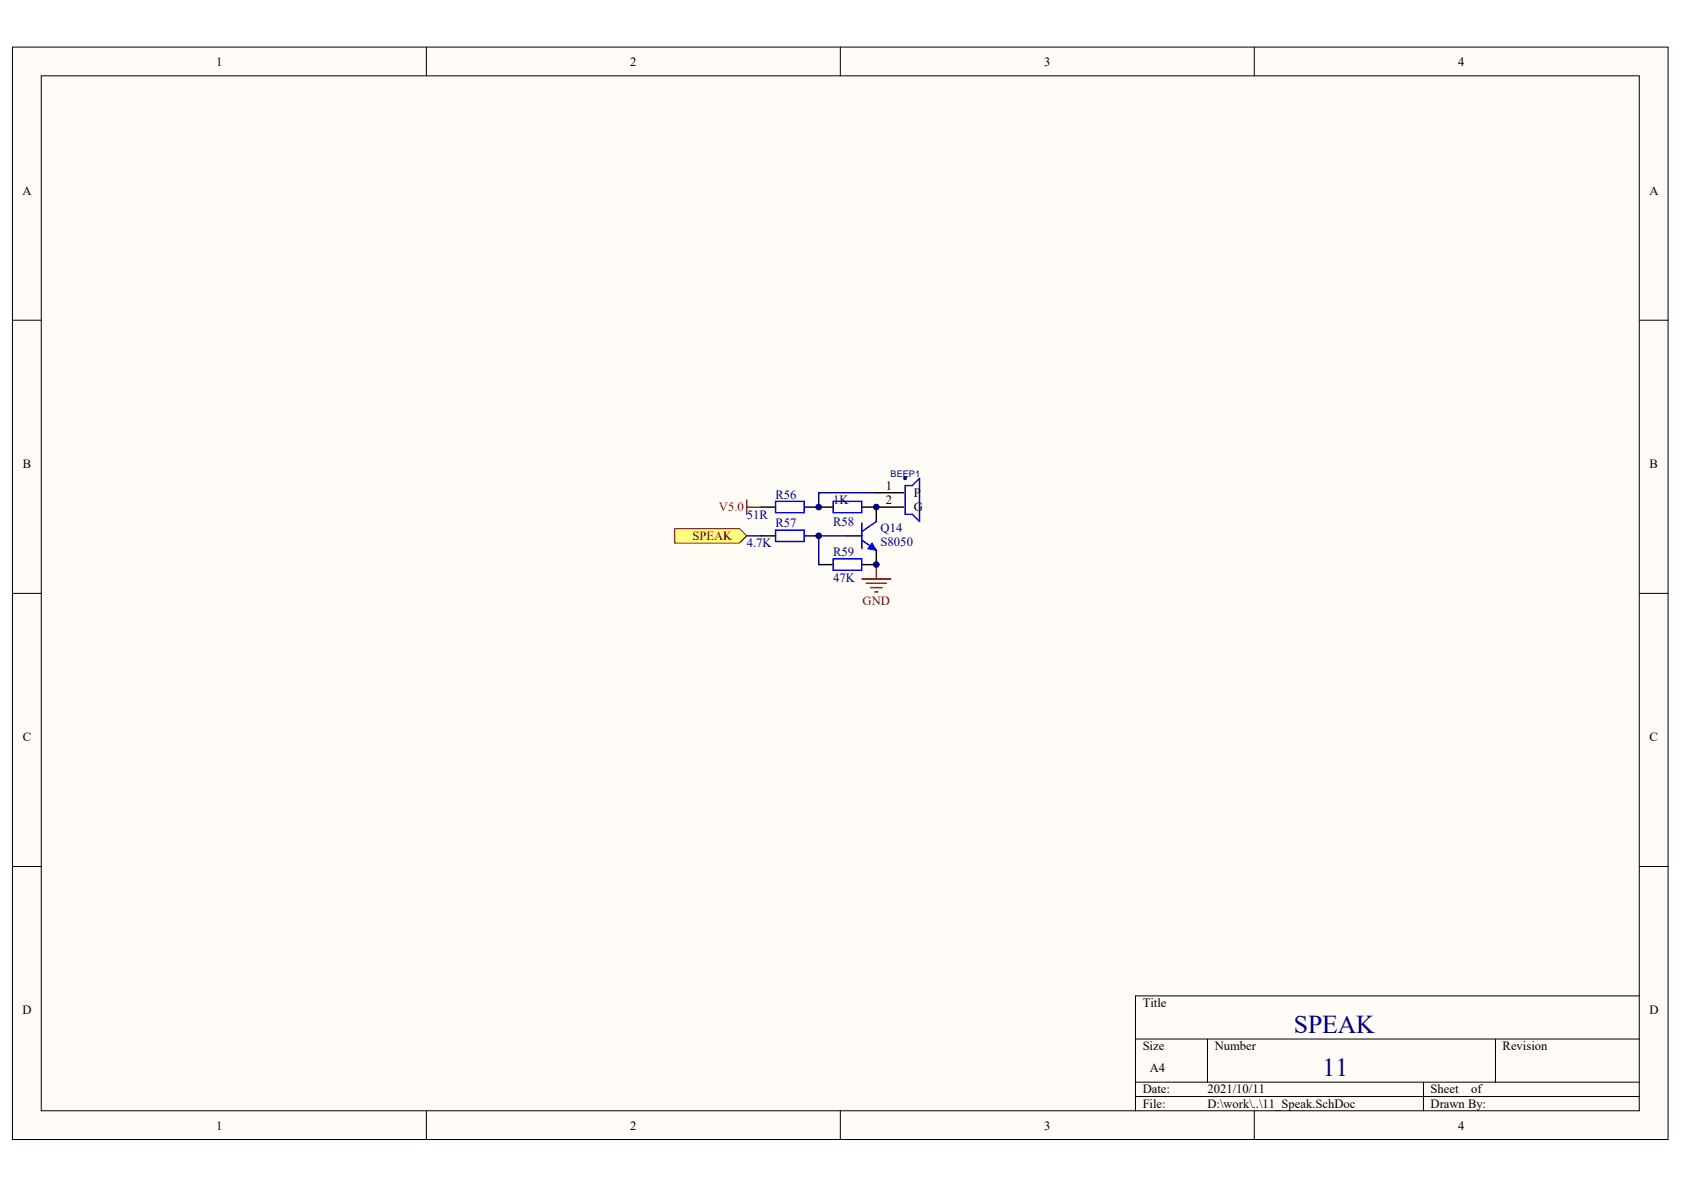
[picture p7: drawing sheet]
<svg xmlns="http://www.w3.org/2000/svg" width="297mm" height="210mm" viewBox="0 0 297 210" stroke-linecap="round" stroke-linejoin="round" font-family="sans-serif">
<defs><g id="words">
<g font-size="4.5" fill="#000080">
<text x="228.2" y="182.3">SPEAK</text>
<text x="233.3" y="189.9">11</text>
</g>
<g font-size="2.2">
<text x="38.2" y="11.6">1</text>
<text x="111.2" y="11.6">2</text>
<text x="184.2" y="11.6">3</text>
<text x="257.2" y="11.6">4</text>
<text x="4" y="34.4">A</text>
<text x="290.9" y="34.4">A</text>
<text x="4" y="82.6">B</text>
<text x="291" y="82.6">B</text>
<text x="156.3" y="86.4">1</text>
<text x="156.3" y="89">2</text>
<text x="161.2" y="87.7">P</text>
<text x="161.2" y="90.2">G</text>
<text x="4" y="130.7">C</text>
<text x="291" y="130.7">C</text>
<text x="4" y="178.9">D</text>
<text x="201.6" y="177.7">Title</text>
<text x="290.9" y="178.9">D</text>
<text x="201.6" y="185.3">Size</text>
<text x="214.3" y="185.3">Number</text>
<text x="265" y="185.3">Revision</text>
<text x="202.8" y="189.1">A4</text>
<text x="201.6" y="192.9">Date:</text>
<text x="201.6" y="195.4">File:</text>
<text x="213" y="192.9">2021/10/11</text>
<text x="213" y="195.4">D:\work\..\11_Speak.SchDoc</text>
<text x="252.4" y="192.9">Sheet</text>
<text x="252.4" y="195.4">Drawn By:</text>
<text x="259.5" y="192.9">of</text>
<text x="38.2" y="199.2">1</text>
<text x="111.2" y="199.2">2</text>
<text x="184.2" y="199.2">3</text>
<text x="257.2" y="199.2">4</text>
</g>
<g font-size="2.2" fill="#000080">
<text x="136.8" y="87.9">R56</text>
<text x="147" y="89">1K</text>
<text x="131.7" y="91.5">51R</text>
<text x="136.8" y="93">R57</text>
<text x="147" y="92.8">R58</text>
<text x="155.3" y="93.8">Q14</text>
<text x="131.7" y="96.6">4.7K</text>
<text x="147" y="98.1">R59</text>
<text x="155.3" y="96.3">S8050</text>
<text x="147" y="102.6">47K</text>
</g>
<g font-size="2.2" fill="#800000">
<text x="122.2" y="95.3">SPEAK</text>
<text x="152.2" y="106.7">GND</text>
</g>
<text font-size="2.2" fill="#bf0000" x="126.8" y="90.2">V5.0</text>
<text font-size="1.6" fill="#000080" x="157.1" y="84">BEEP1</text>
</g></defs>
<g fill="#fffcf8" stroke="#000" stroke-width=".18">
<path d="M2.2 8.3h292v192.7h-292z"/>
<path d="M7.3 13.4h281.8v182.5h-281.8z"/>
</g>
<g fill="none" stroke="#000" stroke-width=".18">
<path d="M75.2 8.3v5.1M148.2 8.3v5.1M221.2 8.3v5.1M2.2 56.5h5.1M289.2 56.5h5.1M2.2 104.7h5.1M289.2 104.7h5.1M2.2 152.8h5.1M289.2 152.8h5.1M289.2 175.7h-88.9v20.3M75.2 196v5M148.2 196v5"/>
<path d="M200.3 183.3h88.9M200.3 190.9h88.9M200.3 193.4h88.9M213 183.3v7.6M221.2 196v5M251.1 190.9v5.1M263.8 183.3v7.6"/>
</g>
<path d="M134.3 94.5h2.5M134.3 89.5h2.5M141.9 94.5h2.5M141.9 89.5h5.1M144.4 99.6h2.6M149.5 94.5h2.5M152 89.5h2.6v2.5M154.6 97.1v2.5h-2.6" fill="none" stroke="#000" stroke-width=".25"/>
<path d="M136.8 93.5h5.1v2h-5.1zM136.8 88.4h5.1v2h-5.1zM147 98.6h5v2h-5zM147 88.4h5v2h-5zM152 95.3l2.6 1.8M152 92.2v4.6M154.6 92l-2.6 1.8" fill="none" stroke="#00f" stroke-width=".25"/>
<path d="M153.8 95.8l.8 1.3-1.5-.3z" fill="#00f" stroke="#00f" stroke-width=".18"/>
<path d="M154.6 99.6v2.5M152 102.1h5.1M152.8 102.9h3.6M153.6 103.7h2M154.3 104.4h.5" fill="none" stroke="#800000" stroke-width=".25"/>
<path d="M131.7 88.2v2.5M131.7 89.5h2.6" fill="none" stroke="#bf0000" stroke-width=".25"/>
<path d="M119 93.3h11.4l1.3 1.2-1.3 1.3h-11.4z" fill-rule="evenodd" fill="#ffff80" stroke="#800000" stroke-width=".18"/>
<path d="M131.7 94.5h2.6M149.5 94.5h-5.1v5.1M154.6 86.9h-10.2v2.6" fill="none" stroke="#000080" stroke-width=".25"/>
<path d="M159.7 85.6h1.2l1.3-1.2v7.6l-1.3-1.3h-1.2z" fill="none" stroke="#00f" stroke-width=".25"/>
<path d="M154.6 86.9h4.8M154.6 89.5h4.8" fill="none" stroke="#000" stroke-width=".25"/>
<g fill="#000080" stroke="#000080" stroke-width=".18">
<circle cx="159.6" cy="84.4" r=".24"/>
<circle cx="144.4" cy="94.5" r=".49"/>
<circle cx="144.4" cy="89.4" r=".49"/>
<circle cx="154.6" cy="99.6" r=".49"/>
<circle cx="154.6" cy="89.4" r=".49"/>
</g>
<use href="#words"/>
</svg>
